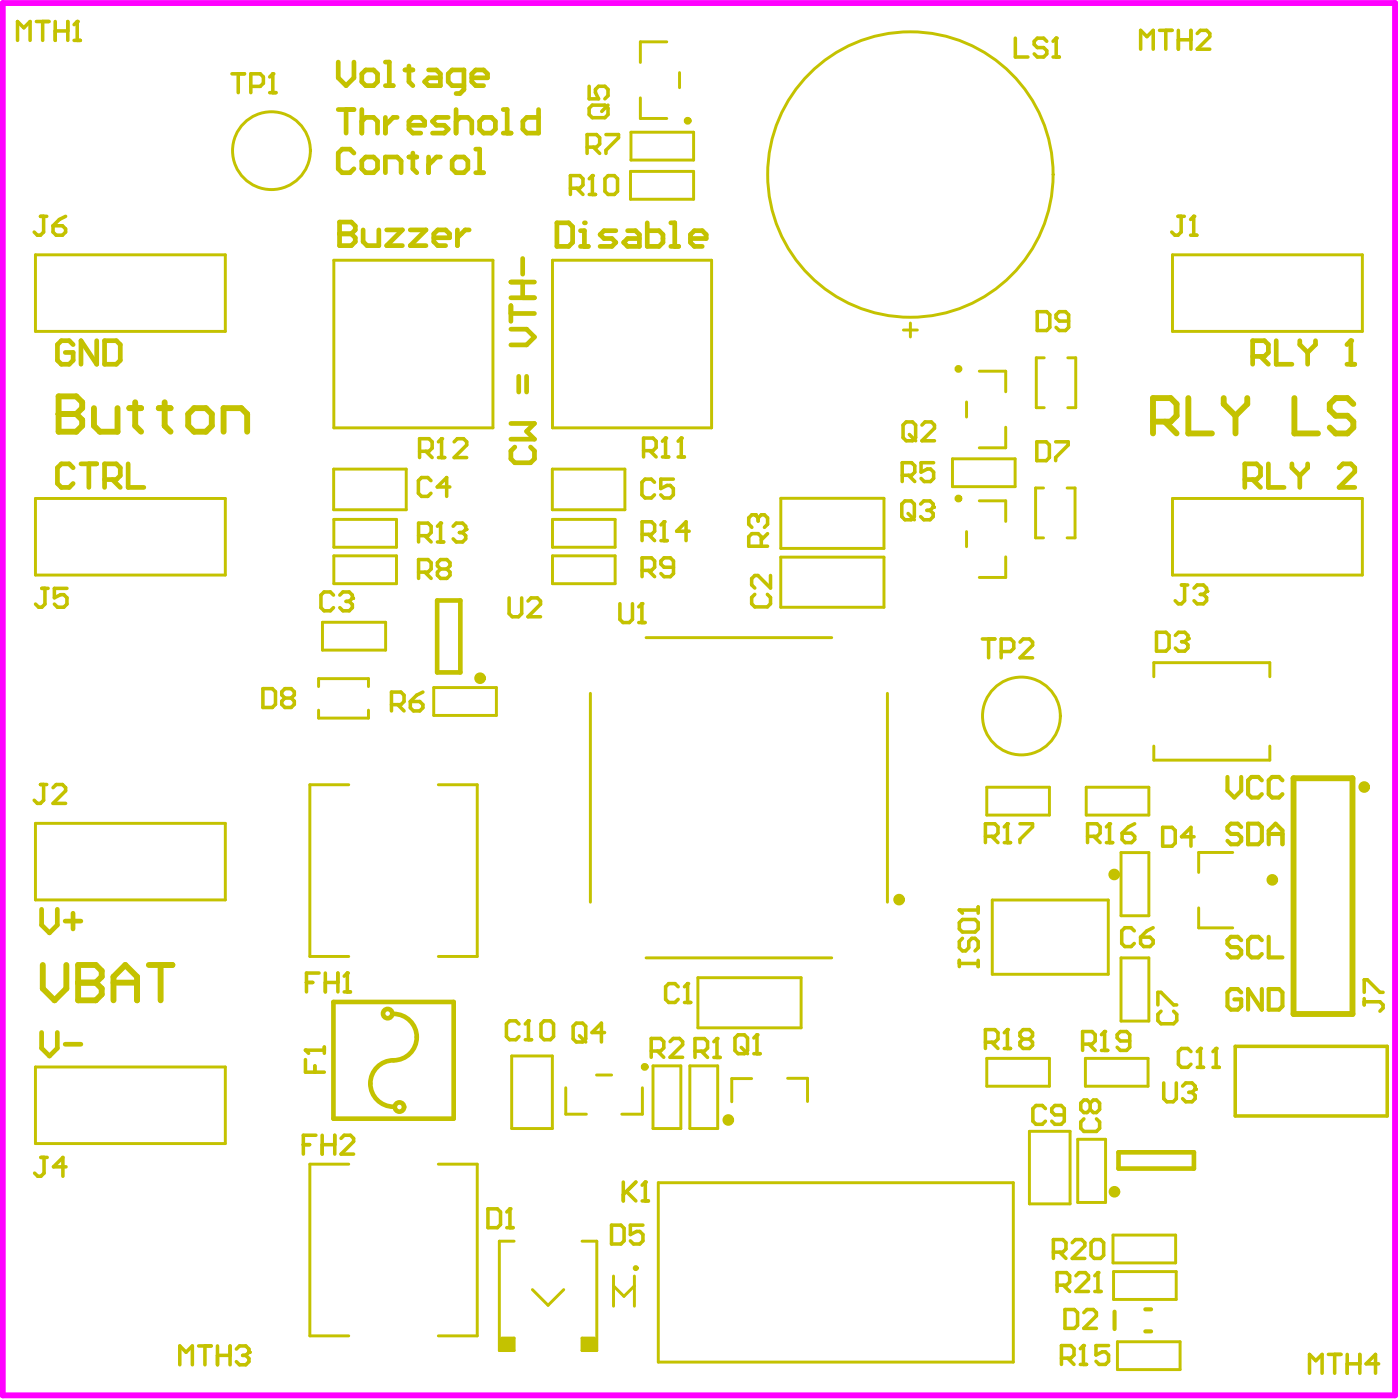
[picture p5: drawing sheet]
<svg xmlns="http://www.w3.org/2000/svg" width="201mm" height="201mm" viewBox="0 0 201 201" stroke-linecap="round" stroke-linejoin="round" font-family="sans-serif">
<path d="M.4 .4h199.6v199.7h-199.6z" fill="none" stroke="#f0f" stroke-width=".84"/>
<g fill="none" stroke="#c4c200" stroke-width=".42">
<path d="M90.5 19h8.9v3.9h-8.9zM91.8 14v3h3.8M95.6 6h-3.8v3M97.4 10.4v2.2M5.1 36.5h27.2v11h-27.2zM47.9 37.3h22.8v24h-22.8zM79.2 37.3h22.8v24h-22.8zM90.4 24.6h9v4h-9zM168.1 36.5h27.2v11h-27.2zM129.5 47.3h2M130.5 46.3v2M138.6 57.6v2.2"/>
<path d="M140.4 53.2h3.8v3M149.7 51.3h-1.1v7.2h1.1M153.1 51.3h1.1v7.2h-1.1M5.1 71.5h27.2v11h-27.2zM47.8 67.3h10.4v5.8h-10.4zM47.9 74.5h8.9v4h-8.9zM47.9 79.7h8.9v4h-8.9zM79.2 67.3h10.4v5.8h-10.4zM79.2 74.5h9v4h-9zM79.2 79.7h9v4h-9zM111.9 79.9h14.8v7.2h-14.8zM112 71.4h14.7v7.2h-14.7z"/>
<path d="M136.6 65.8h8.9v4h-8.9zM138.6 76.2v2.2M140.4 71.8h3.8v3M144.2 61.3v2.9h-3.8M144.2 79.8v3h-3.8M149.6 70h-1.1v7.1h1.1M153 70h1.1v7.1h-1.1M168.1 71.5h27.2v11h-27.2zM45.7 98.4v-1.1h7.1v1.1M46.2 89.2h9.1v4h-9.1zM62.2 98.6h9v4h-9zM84.6 99.4v30"/>
<path d="M92.6 91.4h26.7M127.2 99.4v30M165.4 97v-2h16.7v2M5.1 118.1h27.2v10.9h-27.2zM45.7 101.8v1.2h7.1v-1.2M50 112.5h-5.6v24.6h5.6M62.8 112.5h5.6v24.6h-5.6M141.5 112.9h9v4h-9zM155.7 112.9h9v4h-9zM165.4 107v2h16.7v-2M92.6 137.3h26.7M142.3 129h16.6v10.7h-16.6z"/>
<path d="M160.7 137.3h4v9.1h-4zM160.7 122.2h4v9.1h-4zM171.9 130.2v2.8h4.8M176.7 122.2h-4.8v2.9M5.1 153h27.2v11h-27.2zM73.4 151.4h5.8v10.4h-5.8zM81.1 156v3.8h3M85.5 154.1h2.2M92.1 156v3.8h-2.9M93.6 152.8h4v9h-4zM98.9 152.8h4v9h-4zM100.1 140.2h14.8v7.2h-14.8z"/>
<path d="M107.8 154.6h-2.9v3.4M112.9 154.6h2.9v3.3M141.5 151.7h9v4h-9zM155.6 151.7h9v4h-9zM50 166.9h-5.6v24.6h5.6M62.8 166.9h5.6v24.6h-5.6M73.7 178h-2.1v15.6h2.1v-1.7h-1.8M83.5 178h2.1v15.6h-2.1v-1.7h1.7M94.4 169.6h50.9v25.7h-50.9zM147.6 162.2h5.8v10.4h-5.8zM154.5 163.4h4v9h-4zM159.6 177.1h9v4h-9z"/>
<path d="M76.3 184.9l2.3 2.3 2.2-2.3M88 183v4.3M88 184.4l1.5 1.5 1.5-1.5M91 183v4.3M159.7 182.3h8.9v4h-8.9zM160.2 192.4h9v4h-9z"/>
</g>
<path d="M62.7 86.1h3.3v10.3h-3.3zM47.8 143.7h17.2v16.7h-17.2zM160.4 165.2h10.8v2.3h-10.8z" fill="none" stroke="#c4c200" stroke-width=".66"/>
<path d="M159.8 188.1v2.5M164.2 187.7h.8M164.2 190.9h.8" fill="none" stroke="#c4c200" stroke-width=".59"/>
<path d="M185.5 111.6h8.4v33.8h-8.4z" fill="none" stroke="#c4c200" stroke-width=".84"/>
<path d="M177.1 150h21.8v10h-21.8z" fill="none" stroke="#c4c200" stroke-width=".51"/>
<g fill="#c4c200">
<path d="M71.6 191.9h2.1v1.7h-2.1z" fill-rule="evenodd"/>
<path d="M83.5 191.9h2.1v1.7h-2.1z" fill-rule="evenodd"/>
</g>
<path d="M60.6 99.2l-.9 .5-.9 .9M56.1 101h1.4l.4-.4v-.9l-.4-.5h-1.4v2.7M57 101l.9 .9M58.8 100.6h1.4l.4 .4v.5l-.4 .4h-.9l-.5-.4zM70 173.3h1.3l.5 .5v1.8l-.5 .4h-1.3zM72.7 176h.9M73.1 173.3v2.7" fill="none" stroke="#c4c200" stroke-width=".51"/>
<circle cx="73.1" cy="173.3" r=".25" fill="#c4c200"/>
<path d="M43.8 151.9v1.8h2.7M43.8 150.6h2.7M45.1 152.8v.9M46.5 150.1v.9M73.1 173.3l-.4 .5" fill="none" stroke="#c4c200" stroke-width=".51"/>
<circle cx="43.8" cy="150.6" r=".25" fill="#c4c200"/>
<path d="M84.5 12.4v1.8h1.3l-.4-.9v-.5l.4-.4h.9l.5 .4v.9l-.5 .5M84.9 15.1h1.8l.5 .4v.9l-.5 .5h-1.8l-.4-.5v-.9zM86.9 19.3h1.8v.4l-1.8 1.8v.5M87.2 15.1l-.9 .9M84.2 21.1h1.3l.5-.5v-.9l-.5-.4h-1.3v2.7M85.1 21.1l.9 .9M43.8 150.6l.4 .4M105.4 148.8l.4-.4h.9l.5 .4v1.8l-.5 .5h-.9l-.4-.5zM106.3 150.2l.9 .9M108.1 151.1h.9M108.5 148.4v2.7" fill="none" stroke="#c4c200" stroke-width=".51"/>
<circle cx="108.5" cy="148.4" r=".25" fill="#c4c200"/>
<path d="M137.5 137.7v.9M137.5 138.1h2.8M137.5 130.5h2.8M138 131.8h1.8l.5 .5v.9l-.5 .4h-1.8l-.5-.4v-.9zM138 134.5l-.5 .5v.9l.5 .4h.4l.5-.4v-.9l.4-.5h.5l.5 .5v.9l-.5 .4M140.3 130v.9M140.3 137.7v.9M108.5 148.4l-.4 .4M166 144.1v-1.8h.5l1.8 1.8h.4M166.5 145l-.5 .4v.9l.5 .5h1.8l.4-.5v-.9l-.4-.4" fill="none" stroke="#c4c200" stroke-width=".51"/>
<circle cx="137.5" cy="130.5" r=".25" fill="#c4c200"/>
<path d="M45.7 139.5h-1.8v2.7M46.6 139.5v2.7M48.4 139.5v2.7M49.8 139.5v2.7M137.5 130.5l.5 .4M43.9 140.9h.9M46.6 140.9h1.8M49.3 142.2h.9" fill="none" stroke="#c4c200" stroke-width=".51"/>
<circle cx="49.8" cy="139.5" r=".25" fill="#c4c200"/>
<path d="M37.7 98.7h1.3l.5 .5v1.8l-.5 .4h-1.3zM47.8 85.3l-.4-.4h-.9l-.5 .4v1.8l.5 .5h.9l.4-.5M48.7 85.3l.5-.4h.9l.4 .4v.5M40.8 100.1l-.4 .4v.5l.4 .4h1l.4-.4v-.5l-.4-.4M40.8 100.1l-.4-.5v-.4l.4-.5h1l.4 .5v.4l-.4 .5M40.8 100.1h1M49.8 139.5l-.5 .5" fill="none" stroke="#c4c200" stroke-width=".51"/>
<circle cx="50.5" cy="85.8" r=".25" fill="#c4c200"/>
<path d="M33.3 10.6h1.8M34.2 10.6v2.7M36 12.4h1.3l.5-.5v-.9l-.5-.4h-1.3v2.7M38.7 13.3h.9M39.1 10.6v2.7M49.6 86.2h.5M50.1 86.2l.4 .5v.4l-.4 .5h-.9l-.5-.5M50.5 85.8l-.4 .4" fill="none" stroke="#c4c200" stroke-width=".51"/>
<circle cx="39.1" cy="10.6" r=".25" fill="#c4c200"/>
<path d="M39.1 10.6l-.4 .4M74.4 146.8l-.4-.4h-.9l-.5 .4v1.8l.5 .5h.9l.4-.5M75.3 149.1h.9M75.8 146.4v2.7" fill="none" stroke="#c4c200" stroke-width=".51"/>
<circle cx="75.8" cy="146.4" r=".25" fill="#c4c200"/>
<path d="M60.2 64.7h1.3l.5-.4v-.9l-.5-.5h-1.3v2.7M61.1 64.7l.9 .9M62.9 65.6h.9M63.3 62.9v2.7M73 85.7v2.3l.4 .4h.9l.5-.4v-2.3M75.7 86.2l.5-.5h.9l.4 .5v.4l-1.8 1.8h1.8M75.8 146.4l-.5 .4M78 146.4h.9l.5 .4v1.8l-.5 .5h-.9l-.4-.5v-1.8z" fill="none" stroke="#c4c200" stroke-width=".51"/>
<circle cx="63.3" cy="62.9" r=".25" fill="#c4c200"/>
<path d="M63.3 62.9l-.4 .5M65.1 63.4l.5-.5h.9l.4 .5v.4l-1.8 1.8h1.8M92.3 64.6h1.3l.5-.4v-.9l-.5-.5h-1.3v2.7M93.2 64.6l.9 .9M95 65.5h.9M95.4 62.8v2.7" fill="none" stroke="#c4c200" stroke-width=".51"/>
<circle cx="95.4" cy="62.8" r=".25" fill="#c4c200"/>
<path d="M95.4 62.8l-.4 .5M97.2 65.5h.9M97.7 62.8v2.7" fill="none" stroke="#c4c200" stroke-width=".51"/>
<circle cx="97.7" cy="62.8" r=".25" fill="#c4c200"/>
<path d="M97.7 62.8l-.5 .5M129.3 72.3l.4-.5h.9l.5 .5v1.8l-.5 .4h-.9l-.4-.4zM130.2 73.6l.9 .9M132 72.3l.5-.5h.9l.4 .5v.4" fill="none" stroke="#c4c200" stroke-width=".51"/>
<circle cx="133.8" cy="72.7" r=".25" fill="#c4c200"/>
<path d="M132.9 73.2h.5M133.4 73.2l.4 .4v.5l-.4 .4h-.9l-.5-.4M133.8 72.7l-.4 .5M152.2 194.7h1.3l.5-.4v-.9l-.5-.5h-1.3v2.7M153.1 194.7l.9 .9M154.9 195.6h.9M155.3 192.9v2.7" fill="none" stroke="#c4c200" stroke-width=".51"/>
<circle cx="155.3" cy="192.9" r=".25" fill="#c4c200"/>
<g fill="none" stroke="#c4c200" stroke-width=".51">
<path d="M141.3 119.9h1.3l.5-.4v-.9l-.5-.5h-1.3v2.7M142.2 119.9l.9 .9M144.4 118.1v2.7M144 120.8h.9M162.6 133.5l-.4-.5h-.9l-.5 .5v1.8l.5 .4h.9l.4-.4M163.5 134.4h1.4l.4 .4v.5l-.4 .4h-.9l-.5-.4zM165.3 133l-.9 .5-.9 .9M149.9 159l-.5-.5h-.9l-.4 .5v1.8l.4 .4h.9l.5-.4M152.6 159.9h-1.4l-.4-.5v-.4l.4-.5h.9l.5 .5v1.8l-.5 .4h-.9l-.4-.4M156.3 158.2l-.4-.5h-.5l-.4 .5v.9l.4 .4h.5l.4-.4M156.3 158.2l.5-.5h.4l.5 .5v.9l-.5 .4h-.4l-.5-.4M156.3 158.2v.9"/>
<path d="M151 179.5h1.4l.4-.4v-.9l-.4-.5h-1.4v2.7M151.9 179.5l.9 .9M153.7 178.2l.5-.5h.9l.4 .5v.4l-1.8 1.8h1.8M155.4 160.4l-.4 .5v.9l.4 .4h1.8l.5-.4v-.9l-.5-.5M156.9 177.7h.9l.4 .5v1.8l-.4 .4h-.9l-.5-.4v-1.8zM155.3 192.9l-.4 .5M158.9 192.9h-1.8v1.4l.9-.5h.5l.4 .5v.9l-.4 .4h-.9l-.5-.4"/>
</g>
<circle cx="144.4" cy="118.1" r=".25" fill="#c4c200"/>
<path d="M144.4 118.1l-.4 .5M146.2 118.1h1.8v.5l-1.8 1.8v.4M155.9 119.9h1.4l.4-.4v-.9l-.4-.5h-1.4v2.7M156.8 119.9l.9 .9M159.1 118.1v2.7M158.6 120.8h.9" fill="none" stroke="#c4c200" stroke-width=".51"/>
<circle cx="159.1" cy="118.1" r=".25" fill="#c4c200"/>
<g fill="none" stroke="#c4c200" stroke-width=".51">
<path d="M148.7 44.7h1.4l.4 .4v1.8l-.4 .5h-1.4zM153.2 46h-1.3l-.5-.4v-.5l.5-.4h.9l.4 .4v1.8l-.4 .5h-.9l-.5-.5M148.7 63.3h1.3l.5 .5v1.8l-.5 .5h-1.3zM151.4 63.3h1.8v.5l-1.8 1.8v.5M140.8 91.6h1.8M141.7 91.6v2.7M143.5 93.4h1.4l.4-.4v-.9l-.4-.5h-1.4v2.7M146.3 92.1l.4-.5h.9l.5 .5v.4l-1.8 1.8h1.8M169.4 83.9h.9M169.8 83.9v2.2l-.4 .5h-.5l-.4-.5M171.2 84.3l.4-.4h.9l.5 .4v.5M159.1 118.1l-.5 .5"/>
<path d="M160.9 119.5h1.3l.5 .4v.5l-.5 .4h-.9l-.4-.4zM162.7 118.1l-.9 .5-.9 .9"/>
</g>
<path d="M176 111.4v2l1 1 1-1v-2M178 118.6l-.5-.5h-1l-.5 .5v.5l.5 .5h1l.5 .5v.5l-.5 .5h-1l-.5-.5M178.9 118.1h1.5l.5 .5v2l-.5 .5h-1.5zM180.9 111.9l-.5-.5h-1l-.5 .5v2l.5 .5h1l.5-.5M181.9 119.6h2M183.9 111.9l-.5-.5h-1l-.5 .5v2l.5 .5h1l.5-.5M181.9 121.1v-2l1-1 1 1v2" fill="none" stroke="#c4c200" stroke-width=".59"/>
<circle cx="173" cy="84.8" r=".25" fill="#c4c200"/>
<path d="M168.9 31h.9M169.4 31v2.3l-.5 .4h-.4l-.5-.4M170.7 33.7h.9M171.2 31v2.7M172.1 85.2h.4M172.5 85.2l.5 .5v.4l-.5 .5h-.9l-.4-.5M173 84.8l-.5 .4" fill="none" stroke="#c4c200" stroke-width=".51"/>
<circle cx="171.2" cy="31" r=".25" fill="#c4c200"/>
<path d="M171.2 31l-.5 .5" fill="none" stroke="#c4c200" stroke-width=".51"/>
<path d="M6 148v2.3l1.1 1.1 1.1-1.1v-2.3M9.3 149.7h2.3" fill="none" stroke="#c4c200" stroke-width=".68"/>
<path d="M6.1 138.4v3.3l1.7 1.7 1.7-1.7v-3.3M11.2 138.4v5h2.5l.9-.8v-.9l-.9-.8h-2.5" fill="none" stroke="#c4c200" stroke-width=".84"/>
<circle cx="11.2" cy="140.9" r=".42" fill="#c4c200"/>
<path d="M11.2 138.4h2.5l.9 .8v.8l-.9 .9h-2.5M21.3 138.4h3.4M23 138.4v5M16.3 140.9h3.4M16.3 143.4v-3.4l1.7-1.6 1.7 1.6v3.4" fill="none" stroke="#c4c200" stroke-width=".84"/>
<path d="M10.5 67.1l-.6-.6h-1.1l-.6 .6v2.2l.6 .6h1.1l.6-.6M11.6 66.5h2.3M12.7 66.5v3.4M15 68.8h1.7l.5-.6v-1.1l-.5-.6h-1.7v3.4M16.1 68.8l1.1 1.1M18.4 66.5v3.4h2.2" fill="none" stroke="#c4c200" stroke-width=".68"/>
<g fill="none" stroke="#c4c200" stroke-width=".51">
<path d="M60 76.8h1.4l.4-.4v-.9l-.4-.5h-1.4v2.7M60.9 76.8l.9 .9M61.8 68.9l-.5-.4h-.9l-.4 .4v1.8l.4 .5h.9l.5-.5M62.7 77.7h.9M63.2 75v2.7M64.5 69.8h-1.8l1.3-1.3v2.7M60 82h1.4l.4-.4v-.9l-.4-.5h-1.4v2.7M60.9 82l.9 .9M63.2 81.6l-.5-.5v-.4l.5-.5h.9l.4 .5v.4l-.4 .5M63.2 81.6l-.5 .4v.5l.5 .4h.9l.4-.4v-.5l-.4-.4M63.2 81.6h.9M43.5 164.1h.9"/>
<path d="M45.3 162.8h-1.8v2.7M46.2 164.1h1.8M46.2 162.8v2.7M48 162.8v2.7M48.9 163.2l.4-.4h.9l.5 .4v.5l-1.8 1.8h1.8"/>
</g>
<circle cx="63.2" cy="75" r=".25" fill="#c4c200"/>
<path d="M63.2 75l-.5 .5M65 75.5l.4-.5h.9l.5 .5v.4" fill="none" stroke="#c4c200" stroke-width=".51"/>
<circle cx="66.8" cy="75.9" r=".25" fill="#c4c200"/>
<path d="M65.9 76.4h.4M66.3 76.4l.5 .4v.5l-.5 .4h-.9l-.4-.4M66.8 75.9l-.5 .5M89.4 169.5v2.7M89.8 170.8l1.4 1.4M91.2 169.5l-1.8 1.8M92.1 172.2h.9M92.5 169.5v2.7" fill="none" stroke="#c4c200" stroke-width=".51"/>
<circle cx="92.5" cy="169.5" r=".25" fill="#c4c200"/>
<path d="M93.4 150.7h1.3l.5-.5v-.9l-.5-.4h-1.3v2.7M94.3 150.7l.9 .9M96.1 149.3l.4-.4h.9l.5 .4v.5l-1.8 1.8h1.8M99.6 150.7h1.4l.4-.4v-.9l-.4-.5h-1.4v2.7M100.5 150.7l.9 .9M102.4 151.6h.9M102.8 148.9v2.7M87.7 175.7h1.3l.5 .4v1.8l-.5 .5h-1.3zM92.2 175.7h-1.8v1.3l.9-.4h.4l.5 .4v.9l-.5 .5h-.9l-.4-.5M92.5 169.5l-.4 .4" fill="none" stroke="#c4c200" stroke-width=".51"/>
<circle cx="102.8" cy="148.9" r=".25" fill="#c4c200"/>
<path d="M97.2 141.5l-.4-.5h-.9l-.5 .5v1.8l.5 .4h.9l.4-.4M98.1 143.7h.9M98.6 141v2.7M102.8 148.9l-.4 .5" fill="none" stroke="#c4c200" stroke-width=".51"/>
<circle cx="98.6" cy="141" r=".25" fill="#c4c200"/>
<path d="M88.9 86.6v2.2l.4 .5h.9l.5-.5v-2.2M91.6 89.3h.9M92 86.6v2.7M108.2 85.2l-.4 .5v.9l.4 .4h1.8l.5-.4v-.9l-.5-.5M110.5 82.5v1.8l-1.8-1.8h-.5l-.4 .5v.9l.4 .4M98.6 141l-.5 .5" fill="none" stroke="#c4c200" stroke-width=".51"/>
<circle cx="92" cy="86.6" r=".25" fill="#c4c200"/>
<path d="M92.1 76.6h1.3l.5-.4v-.9l-.5-.5h-1.3v2.7M93 76.6l.9 .9M93.8 69.1l-.4-.4h-.9l-.5 .4v1.8l.5 .5h.9l.4-.5M94.8 77.5h.9M95.2 74.8v2.7M96.5 68.7h-1.8v1.3l.9-.4h.5l.4 .4v.9l-.4 .5h-.9l-.5-.5M92 86.6l-.4 .4M92.1 81.8h1.3l.5-.5v-.9l-.5-.4h-1.3v2.7M93 81.8l.9 .9M96.6 81.3h-1.4l-.4-.4v-.5l.4-.4h.9l.5 .4v1.8l-.5 .5h-.9l-.4-.5" fill="none" stroke="#c4c200" stroke-width=".51"/>
<circle cx="95.2" cy="74.8" r=".25" fill="#c4c200"/>
<path d="M95.2 74.8l-.4 .5M98.8 76.2h-1.8l1.4-1.4v2.7M108.3 73.8h-.5l-.4 .5v.9l.4 .4M109.2 78.3v-1.3l-.5-.5h-.9l-.4 .5v1.3h2.7M110.1 76.5l-.9 .9" fill="none" stroke="#c4c200" stroke-width=".51"/>
<circle cx="108.3" cy="73.8" r=".25" fill="#c4c200"/>
<g fill="none" stroke="#c4c200" stroke-width=".51">
<path d="M108.3 73.8l.4 .5M108.7 74.3v.4M108.7 74.3l.5-.5h.4l.5 .5v.9l-.5 .4M129.4 68.1h1.3l.5-.4v-.9l-.5-.5h-1.3v2.7M129.9 60.5h.9l.5 .4v1.8l-.5 .5h-.9l-.4-.5v-1.8zM130.3 68.1l.9 .9M130.4 62.3l.9 .9M132.2 60.9l.4-.4h.9l.5 .4v.5l-1.8 1.8h1.8M133.9 66.3h-1.8v1.4l.9-.5h.4l.5 .5v.9l-.5 .4h-.9l-.4-.4M151.6 184.3h1.3l.5-.5v-.9l-.5-.4h-1.3v2.7M152.5 184.3l.9 .9M154.3 182.9l.4-.4h.9l.5 .4v.5l-1.8 1.8h1.8"/>
<path d="M157 185.2h.9M157.4 182.5v2.7"/>
</g>
<circle cx="157.4" cy="182.5" r=".25" fill="#c4c200"/>
<path d="M155.2 149.7h1.4l.4-.4v-.9l-.4-.5h-1.4v2.7M156.1 149.7l.9 .9M157.9 150.6h.9M158.4 147.9v2.7M157.4 182.5l-.4 .4" fill="none" stroke="#c4c200" stroke-width=".51"/>
<circle cx="158.4" cy="147.9" r=".25" fill="#c4c200"/>
<path d="M141.3 149.4h1.3l.5-.4v-.9l-.5-.5h-1.3v2.7M142.2 149.4l.9 .9M144 150.3h.9M144.4 147.6v2.7M158.4 147.9l-.5 .5M162 149.3h-1.4l-.4-.5v-.4l.4-.5h.9l.5 .5v1.8l-.5 .4h-.9l-.4-.4" fill="none" stroke="#c4c200" stroke-width=".51"/>
<circle cx="144.4" cy="147.6" r=".25" fill="#c4c200"/>
<path d="M145.6 5.5v2.7h1.8M150.1 5.9l-.5-.4h-.9l-.4 .4v.5l.4 .4h.9l.5 .5v.4l-.5 .5h-.9l-.4-.5M151 8.2h.9M151.4 5.5v2.7M144.4 147.6l-.4 .5M146.7 149l-.5-.5v-.4l.5-.5h.9l.4 .5v.4l-.4 .5M146.7 149l-.5 .4v.5l.5 .4h.9l.4-.4v-.5l-.4-.4M146.7 149h.9" fill="none" stroke="#c4c200" stroke-width=".51"/>
<circle cx="151.4" cy="5.5" r=".25" fill="#c4c200"/>
<path d="M151.4 5.5l-.4 .4M170.8 150.8l-.5-.5h-.9l-.4 .5v1.8l.4 .4h.9l.5-.4M171.7 153h.9M172.1 150.3v2.7" fill="none" stroke="#c4c200" stroke-width=".51"/>
<path d="M178 134.8l-.5-.5h-1l-.5 .5v.5l.5 .5h1l.5 .5v.5l-.5 .5h-1l-.5-.5M180.9 134.8l-.5-.5h-1l-.5 .5v2l.5 .5h1l.5-.5M181.9 134.3v3h2M178 142.3l-.5-.5h-1l-.5 .5v2l.5 .5h1l.5-.5v-1h-1M180.9 141.8v3l-2-3v3M181.9 141.8h1.5l.5 .5v2l-.5 .5h-1.5z" fill="none" stroke="#c4c200" stroke-width=".59"/>
<circle cx="172.1" cy="150.3" r=".25" fill="#c4c200"/>
<path d="M172.1 150.3l-.4 .5M173.9 153h.9M174.4 150.3v2.7" fill="none" stroke="#c4c200" stroke-width=".51"/>
<circle cx="174.4" cy="150.3" r=".25" fill="#c4c200"/>
<g fill="none" stroke="#c4c200" stroke-width=".51">
<path d="M174.4 150.3l-.5 .5M195.6 142.3v-1.8h.4l1.9 1.8h.4M195.6 143.2v.9M195.6 143.6h2.3l.4 .5v.4l-.4 .5M25.8 195.7v-2.7l.9 .9 .9-.9v2.7M28.5 193h1.8M29.4 193v2.7M31.2 193v2.7M31.2 194.3h1.8M33 193v2.7M33.9 193.4l.4-.4h.9l.5 .4v.5M152.7 187.8h1.3l.5 .4v1.8l-.5 .5h-1.3z"/>
<path d="M155.4 188.2l.5-.4h.9l.4 .4v.5l-1.8 1.8h1.8"/>
</g>
<g fill="none" stroke="#c4c200" stroke-width=".68">
<path d="M74.9 37.1v2.2M10.5 49.4l-.6-.6h-1.1l-.6 .6v2.3l.6 .5h1.1l.6-.5v-1.2h-1.1M13.9 48.8v3.4l-2.3-3.4v3.4M15 48.8h1.7l.5 .6v2.3l-.5 .5h-1.7zM73.3 43.8v2.3M73.3 47.2h2.2l1.1 1.1-1.1 1.2h-2.2M73.3 44.9h3.3M73.3 42.7h3.3M73.3 40.4h3.3M74.4 54v2.2M74.9 40.4v2.3M75.5 54v2.2"/>
<path d="M73.3 60.7h3.3l-1.1 1.1 1.1 1.2h-3.3M73.8 64.1l-.5 .6v1.1l.5 .5h2.3l.5-.5v-1.1l-.5-.6M6 130.4v2.2l1.1 1.2 1.1-1.2v-2.2M9.3 132.1h2.3M10.5 130.9v2.3"/>
</g>
<circle cx="35.7" cy="193.9" r=".25" fill="#c4c200"/>
<g fill="none" stroke="#c4c200" stroke-width=".51">
<path d="M5.8 31h.9M6.3 31v2.3l-.5 .4h-.4l-.5-.4M7.6 32.4h1.4l.4 .4v.5l-.4 .4h-.9l-.5-.4zM9.4 31l-.9 .5-.9 .9M81.8 27h1.3l.5-.5v-.9l-.5-.4h-1.3v2.7M82.7 27l.9 .9M84.5 27.9h.9M84.9 25.2v2.7M6 84.4h.9M6.4 84.4v2.2l-.4 .5h-.5l-.4-.5M9.6 84.4h-1.8v1.3l.9-.4h.4l.5 .4v.9l-.5 .5h-.9l-.4-.5M5.8 112.5h.9"/>
<path d="M6.3 112.5v2.2l-.5 .5h-.4l-.5-.5M7.6 112.9l.5-.4h.9l.4 .4v.5l-1.8 1.8h1.8M82.2 147.1l.4-.4h.9l.5 .4v1.8l-.5 .5h-.9l-.4-.5zM83.1 148.5l.9 .9M86.7 148h-1.8l1.3-1.3v2.7M5.9 165.9h.9M6.3 165.9v2.3l-.4 .5h-.5l-.4-.5M9.5 167.3h-1.8l1.3-1.4v2.8M34.8 194.3h.4M35.2 194.3l.5 .5v.4l-.5 .5h-.9l-.4-.5M35.7 193.9l-.5 .4"/>
</g>
<circle cx="84.9" cy="25.2" r=".25" fill="#c4c200"/>
<path d="M2.5 5.8v-2.7l.9 .9 .9-.9v2.7M5.2 3.1h1.8M6.1 3.1v2.7M7.9 3.1v2.7M7.9 4.4h1.8M9.7 3.1v2.7M10.6 5.8h.9M11.1 3.1v2.7M84.9 25.2l-.4 .4M87.2 25.2h.9l.4 .4v1.8l-.4 .5h-.9l-.5-.5v-1.8z" fill="none" stroke="#c4c200" stroke-width=".51"/>
<circle cx="11.1" cy="3.1" r=".25" fill="#c4c200"/>
<path d="M11.1 3.1l-.5 .4M165.8 90.7h1.4l.4 .4v1.8l-.4 .5h-1.4zM168.5 91.1l.5-.4h.9l.4 .4v.5M166.7 118.6h1.4l.4 .5v1.8l-.4 .4h-1.4zM171.2 120h-1.8l1.4-1.4v2.7M187.8 196.9v-2.7l.9 .9 .9-.9v2.7M190.5 194.2h1.8M191.4 194.2v2.7M193.2 194.2v2.7M193.2 195.5h1.8M195 194.2v2.7M197.7 195.5h-1.8l1.3-1.3v2.7" fill="none" stroke="#c4c200" stroke-width=".51"/>
<circle cx="170.3" cy="91.6" r=".25" fill="#c4c200"/>
<path d="M163.5 7.1v-2.7l.9 .9 .9-.9v2.7M166.2 4.4h1.9M167.1 4.4v2.7M169 4.4v2.7M169 5.7h1.8M170.8 4.4v2.7M171.7 4.8l.4-.4h.9l.5 .4v.5l-1.8 1.8h1.8M169.4 92h.5M169.9 92l.4 .5v.4l-.4 .5h-.9l-.5-.5M170.3 91.6l-.4 .4" fill="none" stroke="#c4c200" stroke-width=".51"/>
<path d="M8.4 56.8v5.1h2.5l.9-.8v-.9l-.9-.8h-2.5" fill="none" stroke="#c4c200" stroke-width=".84"/>
<circle cx="8.4" cy="59.4" r=".42" fill="#c4c200"/>
<path d="M8.4 56.8h2.5l.9 .9v.8l-.9 .9h-2.5M13.5 58.5v2.6l.8 .8h2.6v-3.4M18.5 58.5h1.7M19.4 57.7v3.4l.8 .8M22.8 58.5h1.7M23.6 57.7v3.4l.9 .8M27 59.4l.8-.9h1.7l.9 .9v1.7l-.9 .8h-1.7l-.8-.8zM32.1 61.9v-3.4h2.5l.8 .9v2.5" fill="none" stroke="#c4c200" stroke-width=".84"/>
<path d="M48.7 31.8v3.4h1.7l.5-.5v-.6l-.5-.6h-1.7" fill="none" stroke="#c4c200" stroke-width=".68"/>
<circle cx="48.7" cy="33.5" r=".34" fill="#c4c200"/>
<path d="M48.7 31.8h1.7l.5 .6v.6l-.5 .5h-1.7M52.1 33v1.7l.5 .5h1.7v-2.2M55.4 33h2.3l-2.3 2.2h2.3M58.8 33h2.3l-2.3 2.2h2.3M62.2 34.1h2.3v-.6l-.6-.5h-1.1l-.6 .5v1.2l.6 .5h1.1M65.6 33v2.2M67.3 33h-.6l-1.1 1.1" fill="none" stroke="#c4c200" stroke-width=".68"/>
<path d="M166.9 155.3v2.2l.4 .5h.9l.5-.5v-2.2M169.6 155.7l.4-.4h.9l.5 .4v.5" fill="none" stroke="#c4c200" stroke-width=".51"/>
<circle cx="171.4" cy="156.2" r=".25" fill="#c4c200"/>
<path d="M170.5 156.6h.4M170.9 156.6l.5 .5v.4l-.5 .5h-.9l-.4-.5M171.4 156.2l-.5 .4" fill="none" stroke="#c4c200" stroke-width=".51"/>
<g fill="none" stroke="#c4c200" stroke-width=".68">
<path d="M48.5 8.9v2.3l1.1 1.1 1.1-1.1v-2.3M48.5 15.7h2.2M49.6 15.7v3.4M51.9 17.4l.5-.6h1.2l.5 .6v1.7M51.9 15.7v3.4M52.4 10h1.2l.5 .6v1.1l-.5 .6h-1.2l-.5-.6v-1.1zM55.3 12.3h1.1M55.3 8.9h.5v3.4M55.3 16.8v2.3M56.9 16.8h-.5l-1.1 1.2M58.1 10h1.1M58.6 9.5v2.2l.6 .6"/>
<path d="M58.6 18h2.3v-.6l-.6-.6h-1.1l-.6 .6v1.1l.6 .6h1.1M61.5 10h1.1l.5 .6v1.7h-1.6l-.6-.6 .6-.5h1.6M64.3 16.8h-1.7l-.6 .6 .6 .6h1.1l.6 .5-.6 .6h-1.7M65.4 17.4l.6-.6h1.1l.5 .6v1.7M65.4 15.7v3.4M66.5 12.3h-1.7l-.5-.6v-1.1l.5-.6h1.7v2.8l-.5 .6h-.6M67.6 11.2h2.3v-.6l-.6-.6h-1.1l-.6 .6v1.1l.6 .6h1.1M69.3 16.8h1.2l.5 .6v1.1l-.5 .6h-1.2l-.5-.6v-1.1zM72.2 15.7h.5v3.4M72.2 19.1h1.1M77.2 15.7v3.4h-1.7l-.5-.6v-1.1l.5-.6h1.7M50.7 21.9l-.5-.5h-1.1l-.6 .5v2.3l.6 .6h1.1l.5-.6"/>
<path d="M52.4 22.5h1.2l.5 .6v1.1l-.5 .6h-1.2l-.5-.6v-1.1zM55.3 24.8v-2.3h1.6l.6 .6v1.7M58.6 22.5h1.2M59.2 21.9v2.3l.6 .6M61.5 22.5v2.3M63.1 22.5h-.5l-1.1 1.1M64.8 23.1l.6-.6h1.1l.6 .6v1.1l-.6 .6h-1.1l-.6-.6zM68.2 21.4h.6v3.4M68.2 24.8h1.1M179.6 51.1h1.7l.6-.6v-1.1l-.6-.6h-1.7v3.4M180.7 51.1l1.2 1.1M183 48.8v3.4h2.2"/>
<path d="M186.4 48.8v.6l1.1 1.1M187.5 50.5v1.7M188.6 48.8v.6l-1.1 1.1M193.1 52.2h1.1M193.7 48.8v3.4M178.5 68.8h1.7l.5-.6v-1.1l-.5-.6h-1.7v3.4M179.6 68.8l1.1 1.1M181.9 66.5v3.4h2.2M185.2 66.5v.6l1.2 1.1M186.4 68.2v1.7M187.5 66.5v.6l-1.1 1.1M192 67.1l.6-.6h1.1l.5 .6v.5l-2.2 2.3h2.2"/>
</g>
<path d="M170.4 57.1v5h3.4M175.5 57.1v.8l1.6 1.7M177.1 59.6v2.5M178.8 57.1v.8l-1.7 1.7M185.6 57.1v5h3.4M194 57.9l-.8-.8h-1.7l-.8 .8v.9l.8 .8h1.7l.8 .9v.8l-.8 .8h-1.7l-.8-.8M165.3 60.5h2.6l.8-.9v-1.7l-.8-.8h-2.6v5M167 60.5l1.7 1.6" fill="none" stroke="#c4c200" stroke-width=".84"/>
<circle cx="193.7" cy="48.8" r=".34" fill="#c4c200"/>
<path d="M79.8 31.9h1.7l.6 .6v2.3l-.6 .5h-1.7zM83.2 35.3h1.2M83.2 33.1h.6v2.2M193.7 48.8l-.6 .6" fill="none" stroke="#c4c200" stroke-width=".68"/>
<circle cx="83.8" cy="31.9" r=".34" fill="#c4c200"/>
<path d="M88.3 33.1h-1.7l-.6 .5 .6 .6h1.1l.6 .6-.6 .5h-1.7M90 33.1h1.1l.6 .5v1.7h-1.7l-.6-.5 .6-.6h1.7M92.8 31.9v3.4h1.7l.6-.5v-1.2l-.6-.5h-1.7M96.2 35.3h1.1M96.2 31.9h.5v3.4M99 34.2h2.3v-.6l-.6-.5h-1.1l-.6 .5v1.2l.6 .5h1.1" fill="none" stroke="#c4c200" stroke-width=".68"/>
<g fill="none" stroke="#c4c200" stroke-width=".66">
<path d="M56.4 145.4a3.3 3.3 0 0 1 3.4 3.3 3.3 3.3 0 0 1-3.4 3.3 3.3 3.3 0 0 0-3.3 3.4 3.3 3.3 0 0 0 3.3 3.3"/>
<circle cx="55.6" cy="145.3" r=".67"/>
<circle cx="57.3" cy="158.7" r=".67"/>
</g>
<circle cx="91.2" cy="181.8" r=".17" fill="none" stroke="#c4c200" stroke-width=".51"/>
<g fill="none" stroke="#c4c200" stroke-width=".83">
<circle cx="98.6" cy="17.3" r=".14"/>
<circle cx="137.4" cy="52.9" r=".14"/>
<circle cx="137.4" cy="71.5" r=".14"/>
<circle cx="68.8" cy="97.2" r=".42"/>
<circle cx="195.6" cy="112.8" r=".42"/>
<circle cx="128.9" cy="129" r=".42"/>
<circle cx="159.8" cy="125.4" r=".42"/>
<circle cx="182.4" cy="126.2" r=".42"/>
<circle cx="92.4" cy="153" r=".14"/>
<circle cx="104.4" cy="160.6" r=".42"/>
<circle cx="159.8" cy="170.9" r=".42"/>
</g>
<g fill="none" stroke="#c4c200" stroke-width=".42">
<circle cx="38.9" cy="21.6" r="5.6"/>
<circle cx="130.5" cy="25" r="20.5"/>
<circle cx="146.5" cy="102.7" r="5.6"/>
</g>
</svg>
